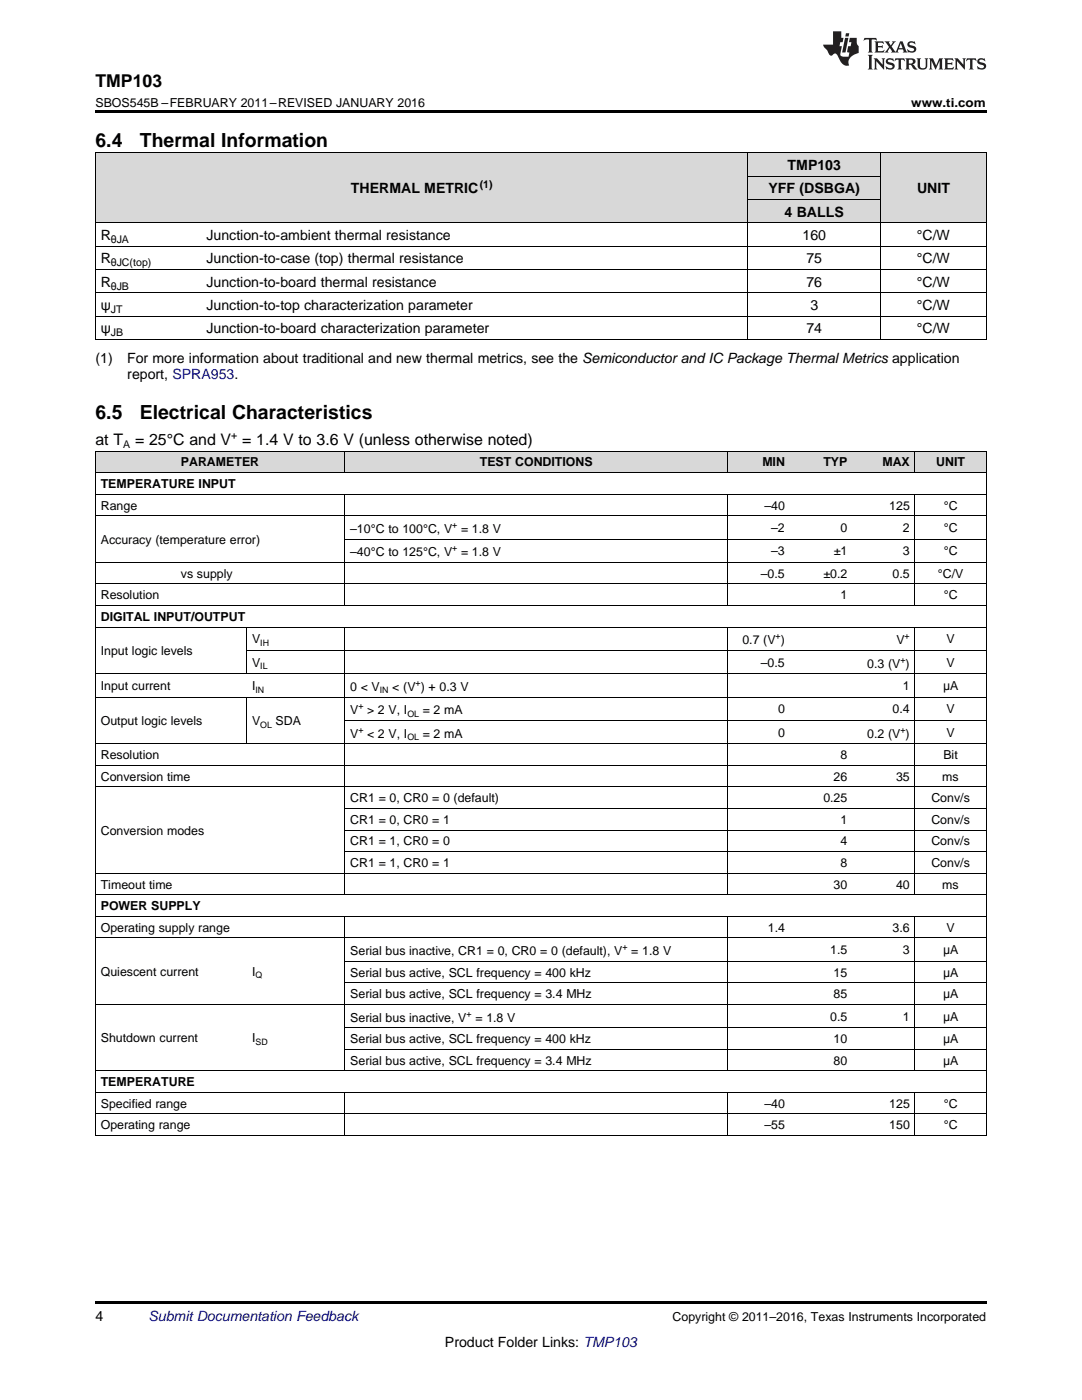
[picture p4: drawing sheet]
<svg xmlns="http://www.w3.org/2000/svg" width="216mm" height="279mm" viewBox="0 0 216 279" stroke-linecap="round" stroke-linejoin="round" font-family="sans-serif">
<defs><g id="words">
<g font-size="3.9">
<text x="19" y="29.3">6.4</text>
<text x="27.9" y="29.3">Thermal Information</text>
<text x="19" y="83.6">6.5</text>
<text x="27.9" y="83.6">Electrical Characteristics</text>
</g>
<text font-size="3.5" x="19" y="17.3">TMP103</text>
<g font-size="3.2">
<text x="19" y="88.8">at T</text>
<text x="27" y="88.8">= 25°C and V = 1.4 V to 3.6 V (unless otherwise noted)</text>
</g>
<g font-size="2.8">
<text x="157.2" y="33.9">TMP103</text>
<text x="70" y="38.6">THERMAL METRIC</text>
<text x="153.4" y="38.6">YFF (DSBGA)</text>
<text x="183" y="38.6">UNIT</text>
<text x="20.1" y="47.9">R</text>
<text x="41.2" y="47.9">Junction-to-ambient thermal resistance</text>
<text x="156.6" y="43.3">4 BALLS</text>
<text x="160.1" y="47.9">160</text>
<text x="183" y="47.9">°C/W</text>
<text x="20.1" y="52.6">R</text>
<text x="41.2" y="52.6">Junction-to-case (top) thermal resistance</text>
<text x="160.9" y="52.6">75</text>
<text x="183" y="52.6">°C/W</text>
<text x="20.1" y="57.2">R</text>
<text x="41.2" y="57.2">Junction-to-board thermal resistance</text>
<text x="160.9" y="57.2">76</text>
<text x="183" y="57.2">°C/W</text>
<text x="20.1" y="61.9">ψ</text>
<text x="41.2" y="61.9">Junction-to-top characterization parameter</text>
<text x="161.7" y="61.9">3</text>
<text x="183" y="61.9">°C/W</text>
<text x="20.1" y="66.5">ψ</text>
<text x="41.2" y="66.5">Junction-to-board characterization parameter</text>
<text x="160.9" y="66.5">74</text>
<text x="183" y="66.5">°C/W</text>
<text x="19" y="72.4">(1)</text>
<text x="25.4" y="72.4">For more information about traditional and new thermal metrics, see the Semiconductor and IC Package Thermal Metrics application</text>
<text x="25.4" y="75.6">report, SPRA953.</text>
<text x="19" y="263.6">4</text>
<text x="88.8" y="268.9">Product Folder Links: TMP103</text>
</g>
<text font-size="2.8" fill="#0000c8" x="29.6" y="263.6">Submit Documentation Feedback</text>
<g font-size="2.5">
<text x="19" y="21.4">SBOS545B –FEBRUARY 2011–REVISED JANUARY 2016</text>
<text x="181.8" y="21.4">www.ti.com</text>
<text x="36.1" y="93.1">PARAMETER</text>
<text x="95.7" y="93.1">TEST CONDITIONS</text>
<text x="152.1" y="93.1">MIN</text>
<text x="164.3" y="93.1">TYP</text>
<text x="176.1" y="93.1">MAX</text>
<text x="186.8" y="93.1">UNIT</text>
<text x="20.1" y="97.4">TEMPERATURE INPUT</text>
<text x="20.1" y="101.7">Range</text>
<text x="152.5" y="101.7">–40</text>
<text x="177.4" y="101.7">125</text>
<text x="188.3" y="101.7">°C</text>
<text x="69.9" y="106.4">–10°C to 100°C, V</text>
<text x="92" y="106.4">= 1.8 V</text>
<text x="153.9" y="106.2">–2</text>
<text x="167.7" y="106.2">0</text>
<text x="180.2" y="106.2">2</text>
<text x="188.3" y="106.2">°C</text>
<text x="20.1" y="108.5">Accuracy (temperature error)</text>
<text x="69.9" y="111">–40°C to 125°C, V</text>
<text x="92" y="111">= 1.8 V</text>
<text x="153.9" y="110.8">–3</text>
<text x="166.4" y="110.8">±1</text>
<text x="180.2" y="110.8">3</text>
<text x="188.3" y="110.8">°C</text>
<text x="20.1" y="119.6">Resolution</text>
<text x="36.1" y="115.3">vs supply</text>
<text x="151.8" y="115.3">–0.5</text>
<text x="164.3" y="115.3">±0.2</text>
<text x="167.7" y="119.6">1</text>
<text x="178.1" y="115.3">0.5</text>
<text x="187.1" y="115.3">°C/V</text>
<text x="188.3" y="119.6">°C</text>
<text x="20.1" y="123.9">DIGITAL INPUT/OUTPUT</text>
<text x="20.1" y="130.7">Input logic levels</text>
<text x="50.3" y="128.4">V</text>
<text x="148.1" y="128.6">0.7 (V )</text>
<text x="178.9" y="128.6">V</text>
<text x="188.9" y="128.4">V</text>
<text x="20.1" y="137.7">Input current</text>
<text x="50.3" y="133.1">V</text>
<text x="50.3" y="137.7">I</text>
<text x="69.9" y="137.9">0 &lt; V</text>
<text x="78.3" y="137.9">&lt; (V ) + 0.3 V</text>
<text x="151.8" y="133.1">–0.5</text>
<text x="173" y="133.2">0.3 (V )</text>
<text x="180.2" y="137.7">1</text>
<text x="188.2" y="137.7">μA</text>
<text x="188.9" y="133.1">V</text>
<text x="69.9" y="142.6">V</text>
<text x="73.3" y="142.6">&gt; 2 V, I</text>
<text x="84.3" y="142.6">= 2 mA</text>
<text x="155.3" y="142.4">0</text>
<text x="178.1" y="142.4">0.4</text>
<text x="188.9" y="142.4">V</text>
<text x="20.1" y="144.7">Output logic levels</text>
<text x="50.3" y="144.7">V</text>
<text x="55" y="144.7">SDA</text>
<text x="69.9" y="147.2">V</text>
<text x="73.3" y="147.2">&lt; 2 V, I</text>
<text x="84.3" y="147.2">= 2 mA</text>
<text x="155.3" y="147">0</text>
<text x="173" y="147.2">0.2 (V )</text>
<text x="188.9" y="147">V</text>
<text x="20.1" y="151.5">Resolution</text>
<text x="20.1" y="155.8">Conversion time</text>
<text x="166.3" y="155.8">26</text>
<text x="167.7" y="151.5">8</text>
<text x="178.8" y="155.8">35</text>
<text x="188" y="155.8">ms</text>
<text x="188.2" y="151.5">Bit</text>
<text x="69.9" y="160.1">CR1 = 0, CR0 = 0 (default)</text>
<text x="164.3" y="160.1">0.25</text>
<text x="185.8" y="160.1">Conv/s</text>
<text x="20.1" y="166.6">Conversion modes</text>
<text x="69.9" y="164.4">CR1 = 0, CR0 = 1</text>
<text x="167.7" y="164.4">1</text>
<text x="185.8" y="164.4">Conv/s</text>
<text x="69.9" y="168.7">CR1 = 1, CR0 = 0</text>
<text x="69.9" y="173">CR1 = 1, CR0 = 1</text>
<text x="167.7" y="168.7">4</text>
<text x="167.7" y="173">8</text>
<text x="185.8" y="168.7">Conv/s</text>
<text x="185.8" y="173">Conv/s</text>
<text x="20.1" y="177.3">Timeout time</text>
<text x="166.3" y="177.3">30</text>
<text x="178.8" y="177.3">40</text>
<text x="188" y="177.3">ms</text>
<text x="20.1" y="181.6">POWER SUPPLY</text>
<text x="20.1" y="185.9">Operating supply range</text>
<text x="153.2" y="185.9">1.4</text>
<text x="178.1" y="185.9">3.6</text>
<text x="188.9" y="185.9">V</text>
<text x="69.9" y="190.6">Serial bus inactive, CR1 = 0, CR0 = 0 (default), V</text>
<text x="126" y="190.6">= 1.8 V</text>
<text x="165.7" y="190.4">1.5</text>
<text x="180.2" y="190.4">3</text>
<text x="188.2" y="190.4">μA</text>
<text x="20.1" y="194.7">Quiescent current</text>
<text x="50.3" y="194.7">I</text>
<text x="69.9" y="194.9">Serial bus active, SCL frequency = 400 kHz</text>
<text x="166.3" y="194.9">15</text>
<text x="188.2" y="194.9">μA</text>
<text x="69.9" y="199.2">Serial bus active, SCL frequency = 3.4 MHz</text>
<text x="69.9" y="203.9">Serial bus inactive, V</text>
<text x="94.9" y="203.9">= 1.8 V</text>
<text x="165.7" y="203.7">0.5</text>
<text x="166.3" y="199.2">85</text>
<text x="180.2" y="203.7">1</text>
<text x="188.2" y="199.2">μA</text>
<text x="188.2" y="203.7">μA</text>
<text x="20.1" y="208">Shutdown current</text>
<text x="50.3" y="208">I</text>
<text x="69.9" y="208.2">Serial bus active, SCL frequency = 400 kHz</text>
<text x="166.3" y="208.2">10</text>
<text x="188.2" y="208.2">μA</text>
<text x="69.9" y="212.5">Serial bus active, SCL frequency = 3.4 MHz</text>
<text x="166.3" y="212.5">80</text>
<text x="188.2" y="212.5">μA</text>
<text x="20.1" y="216.8">TEMPERATURE</text>
<text x="20.1" y="221.1">Specified range</text>
<text x="152.5" y="221.1">–40</text>
<text x="177.4" y="221.1">125</text>
<text x="188.3" y="221.1">°C</text>
<text x="20.1" y="225.4">Operating range</text>
<text x="152.5" y="225.4">–55</text>
<text x="177.4" y="225.4">150</text>
<text x="188.3" y="225.4">°C</text>
<text x="134.2" y="263.6">Copyright © 2011–2016, Texas Instruments Incorporated</text>
</g>
<g font-size="2.1">
<text x="95.7" y="37.5">(1)</text>
<text x="22.1" y="48.5">θJA</text>
<text x="22.1" y="53.1">θJC(top)</text>
<text x="22.1" y="57.8">θJB</text>
<text x="22.1" y="62.4">JT</text>
<text x="22.1" y="67.1">JB</text>
<text x="24.6" y="89.4">A</text>
<text x="46.1" y="87.5">+</text>
</g>
<g font-size="1.8">
<text x="90.2" y="105.4">+</text>
<text x="90.2" y="110">+</text>
<text x="51.9" y="128.9">IH</text>
<text x="154.8" y="127.6">+</text>
<text x="180.5" y="127.6">+</text>
<text x="51.9" y="133.6">IL</text>
<text x="82.9" y="136.9">+</text>
<text x="179.7" y="132.3">+</text>
<text x="51" y="138.2">IN</text>
<text x="71.5" y="141.6">+</text>
<text x="75.8" y="138.4">IN</text>
<text x="81.3" y="143.1">OL</text>
<text x="51.9" y="145.2">OL</text>
<text x="71.5" y="146.2">+</text>
<text x="81.3" y="147.7">OL</text>
<text x="179.7" y="146.2">+</text>
<text x="124.2" y="189.6">+</text>
<text x="51" y="195.2">Q</text>
<text x="93.1" y="202.9">+</text>
<text x="51" y="208.5">SD</text>
</g>
</g></defs>
<g fill="#d8d8d8">
<path d="M19 90.1h16v4.3h-16z"/>
<path d="M35 90.1h14.2v4.3h-14.2z"/>
<path d="M49.2 90.1h19.6v4.3h-19.6z"/>
<path d="M68.8 90.1h76.5v4.3h-76.5z"/>
<path d="M145.3 90.1h12.4v4.3h-12.4z"/>
<path d="M157.7 90.1h12.5v4.3h-12.5z"/>
<path d="M170.2 90.1h12.4v4.3h-12.4z"/>
<path d="M182.6 90.1h14.2v4.3h-14.2z"/>
<path d="M19 30.6h21.1v13.9h-21.1z"/>
<path d="M40.1 30.6h109.2v13.9h-109.2z"/>
<path d="M175.7 30.6h21.1v13.9h-21.1z"/>
<path d="M149.3 39.9h26.4v4.6h-26.4z"/>
<path d="M149.3 35.2h26.4v4.7h-26.4z"/>
<path d="M149.3 30.6h26.4v4.6h-26.4z"/>
</g>
<path d="M19 22h177.8v.5h-177.8zM19 67.8h.2zM149.2 67.8h.1zM175.6 67.8h.1zM196.7 67.8h.1zM19 226.6l.2 .1zM49.1 226.6l.1 .1zM68.7 226.6l.1 .1zM145.2 226.6l.1 .1zM182.5 226.6l.1 .1zM196.7 226.6l.1 .1zM19 259.7h177.8v.5h-177.8z" fill="#000"/>
<g fill="none" stroke="#000" stroke-width=".2">
<path d="M19 30.5h177.8M19.1 30.5v37.3M149.2 30.5v37.3M149.3 39.8h26.4M149.3 35.2h26.4M175.7 30.5v37.3M196.8 30.5v37.3M19 58.4h177.8M19 53.8h177.8M19 49.1h177.8M19 44.5h177.8M19 67.8h177.8"/>
<path d="M19 63.1h177.8M19 98.6h177.8M19 94.3h177.8M19 90h177.8M19.1 90v136.7M68.8 90v4.4M68.8 98.6v22.3M145.2 90v4.4M145.2 98.6v22.3M182.5 90v4.4M182.5 98.6v22.3M196.8 90v136.7"/>
<path d="M19 116.5h177.8M19 112.2h177.8M19 102.9h177.8M68.8 107.6h128M19 139.1h177.8M19 134.5h177.8M19 125.1h177.8M19 120.8h177.8M49.2 125.2v9.3M49.2 139.1v9.4M49.2 129.8h147.6M68.8 125.2v53.4"/>
<path d="M145.2 125.2v53.4M182.5 125.2v53.4M19 157h177.8M19 152.7h177.8M19 148.4h177.8M68.8 143.8h128M19 178.6h177.8M19 174.3h177.8M68.8 170h128M68.8 165.6h128M68.8 161.3h128M19 187.2h177.8"/>
<path d="M19 182.9h177.8M68.8 182.9v30.8M68.8 196.1h128M68.8 191.8h128M145.2 182.9v30.8M182.5 182.9v30.8M19 218h177.8M19 213.7h177.8M19 200.4h177.8M68.8 218v8.7M68.8 209.4h128M68.8 205.1h128"/>
<path d="M145.2 218v8.7M182.5 218v8.7M19 226.6h177.8M19 222.3h177.8"/>
</g>
<g fill="#231f20">
<path d="M172.5 7.6l-.1 .5 .4-.2h.6v.1v2.1l-.2 .4h.9l-.2-.4v-2.1l.1-.1h.5l.5 .2-.2-.5zM174.5 8.3l.2 .3v1.5l-.2 .4h1.8l.2-.6a1.04 1.04 0 0 1-1.3 .2v-.7h.6l.3 .2v-.6l-.3 .2h-.6v-.6l.8-.1 .4 .3-.2-.5zM176.5 8.3l.9 1.1-.9 1.1h.8l-.2-.2 .4-.7 .5 .7-.2 .2h1.5l-.2-.2 .2-.4h.9l.1 .4-.2 .2h1l-.3-.3-.7-1.9h-.5l-.9 2-.8-1 .9-1h-.8l.1 .3-.4 .5-.3-.6 .1-.2zM179.7 8.6l.4 1h-.7zM181.3 8.4a.63 .63 0 0 0-.2 .7 .63 .63 0 0 0 .6 .4l.6 .2 .1 .2a.75 .75 0 0 1-.7 .4 .75 .75 0 0 1-.6-.5l.1 .7 .1-.1a1.11 1.11 0 0 0 1.5-.6 1.13 1.13 0 0 0-1.2-.8l-.1-.4a1.04 1.04 0 0 1 1.2 .2l-.2-.5-.2 .1-.4-.2zM173.2 10.9l.2 .4v2.2l-.2 .4h1l-.3-.4v-2.2l.3-.4zM174.3 11.6l.3 .4v1.5l-.3 .4h.8l-.2-.4v-1.3l1.5 1.7v-1.9l.2-.4h-.7l.2 .4v.9l-1.1-1.3zM177 11.8a.62 .62 0 0 0-.2 .7 .62 .62 0 0 0 .6 .4l.6 .1 .1 .3a.76 .76 0 0 1-.7 .3 .76 .76 0 0 1-.7-.4l.2 .7 .1-.1a1.11 1.11 0 0 0 1.5-.6 1.13 1.13 0 0 0-1.2-.8l-.1-.4a1.04 1.04 0 0 1 1.2 .2l-.2-.6-.2 .1-.5-.1zM178.7 11.6l-.2 .6a.61 .61 0 0 1 .8-.3v1.6l-.2 .4h.9l-.2-.4v-1.6a.63 .63 0 0 1 .7 .3l-.1-.6zM180.6 11.6l.3 .4v1.5l-.3 .4h1l-.2-.2-.1-.8 .6 .2a.76 .76 0 0 0 1.2 .7l-1-1a.58 .58 0 0 0 .6-.5 .58 .58 0 0 0-.5-.6zM181.4 11.9h.1a.45 .45 0 0 1 .5 .1 .45 .45 0 0 1 .1 .5l-.8 .2zM182.9 11.6l.2 .2a2.17 2.17 0 0 0 .3 1.9 .99 .99 0 0 0 1.6-.6v-1.1l.2-.4h-.7l.2 .2a1.92 1.92 0 0 1-.2 1.8 .6 .6 0 0 1-.9-.5v-1.1l.2-.4zM185.4 11.6l.2 .4v1.5l-.2 .4h.7l-.2-.4v-1.4l.8 1.8 .8-1.8v1.4l-.2 .4h.9l-.2-.4v-1.5l.2-.4h-.8l-.6 1.5-.6-1.5zM188.4 11.6l.2 .4v1.5l-.2 .4h1.8l.1-.6a1.04 1.04 0 0 1-1.2 .1v-.6h.5l.4 .2v-.6l-.4 .2h-.5v-.7h.8l.3 .3-.1-.6zM190.5 11.6l.2 .4v1.5l-.2 .4h.7l-.2-.4v-1.3l1.5 1.7v-1.9l.2-.4h-.7l.2 .4v.9l-1.1-1.3zM192.9 11.6l-.1 .6a.61 .61 0 0 1 .7-.3l.1 1.6-.3 .4h1l-.3-.4 .1-1.6a.63 .63 0 0 1 .7 .3l-.1-.6zM195.2 11.8a.62 .62 0 0 0-.2 .7 .62 .62 0 0 0 .6 .4l.6 .1 .1 .3a.76 .76 0 0 1-.7 .3 .76 .76 0 0 1-.6-.4l.1 .7 .1-.1a1.11 1.11 0 0 0 1.6-.6 1.13 1.13 0 0 0-1.3-.8l-.1-.4a1.04 1.04 0 0 1 1.2 .2l-.1-.6-.2 .1-.5-.1z"/>
<path d="M166.2 6.3v2.6h-1.9v.4l.8 .9a.91 .91 0 0 0 1 .8 .56 .56 0 0 1 .5-.3 .56 .56 0 0 1 .5 .3l.4 .8a1.53 1.53 0 0 0 1.9 1.2 1.54 1.54 0 0 1 1-2.1l.9-.3v-1.4a1.52 1.52 0 0 1-.4-1.6h-1.3l-.2 .8h.5l-.2 .8h-.5l-.1 1v.2l.4 .1-.2 .8a1.93 1.93 0 0 1-1.6-.3l.3-1.8h-.5l.2-.8h.4l.2-.8h-.4v-1.3zM168.6 7.6l-.6 2.9h.7l.6-2.9zM168.8 6.6l-.1 .7h.6l.2-.7z"/>
</g>
<use href="#words"/>
</svg>
